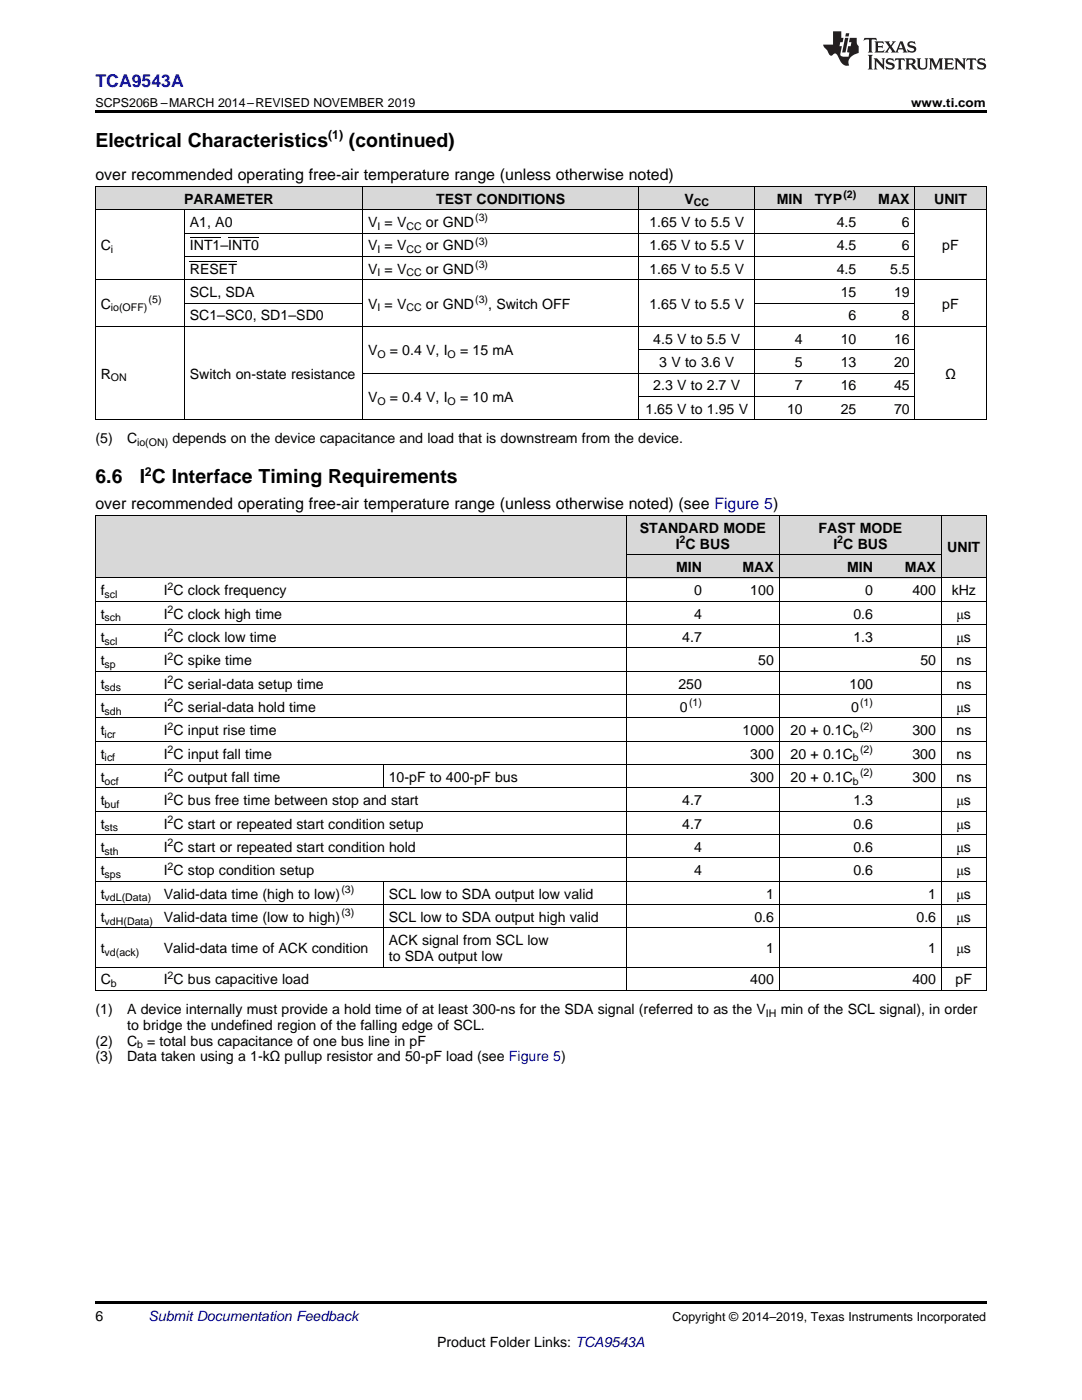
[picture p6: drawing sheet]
<svg xmlns="http://www.w3.org/2000/svg" width="216mm" height="279mm" viewBox="0 0 216 279" stroke-linecap="round" stroke-linejoin="round" font-family="sans-serif">
<defs><g id="words">
<g font-size="3.9">
<text x="19" y="29.3">Electrical Characteristics</text>
<text x="69.6" y="29.3">(continued)</text>
<text x="19" y="96.5">6.6</text>
<text x="27.9" y="96.5">I C Interface Timing Requirements</text>
</g>
<text font-size="3.5" fill="#00f" x="19" y="17.3">TCA9543A</text>
<g font-size="3.2">
<text x="19" y="36">over recommended operating free-air temperature range (unless otherwise noted)</text>
<text x="19" y="101.6">over recommended operating free-air temperature range (unless otherwise noted) (see Figure 5)</text>
</g>
<g font-size="2.8">
<text x="36.8" y="40.6">PARAMETER</text>
<text x="87" y="40.6">TEST CONDITIONS</text>
<text x="136.6" y="40.6">V</text>
<text x="155" y="40.6">MIN</text>
<text x="162.6" y="40.6">TYP</text>
<text x="175.3" y="40.6">MAX</text>
<text x="186.4" y="40.6">UNIT</text>
<text x="37.9" y="45.3">A1, A0</text>
<text x="73.4" y="45.3">V = V</text>
<text x="85" y="45.3">or GND</text>
<text x="129.6" y="45.3">1.65 V to 5.5 V</text>
<text x="167" y="45.3">4.5</text>
<text x="180" y="45.3">6</text>
<text x="20.1" y="50">C</text>
<text x="37.9" y="50">INT1–INT0</text>
<text x="73.4" y="50">V = V</text>
<text x="85" y="50">or GND</text>
<text x="129.6" y="50">1.65 V to 5.5 V</text>
<text x="167" y="50">4.5</text>
<text x="180" y="50">6</text>
<text x="188" y="50">pF</text>
<text x="37.9" y="54.6">RESET</text>
<text x="37.9" y="59.3">SCL, SDA</text>
<text x="73.4" y="54.6">V = V</text>
<text x="85" y="54.6">or GND</text>
<text x="129.6" y="54.6">1.65 V to 5.5 V</text>
<text x="167" y="54.6">4.5</text>
<text x="167.7" y="59.3">15</text>
<text x="177.6" y="54.6">5.5</text>
<text x="178.4" y="59.3">19</text>
<text x="20.1" y="61.6">C</text>
<text x="37.9" y="63.9">SC1–SC0, SD1–SD0</text>
<text x="73.4" y="61.6">V = V</text>
<text x="85" y="61.6">or GND</text>
<text x="97.4" y="61.6">, Switch OFF</text>
<text x="129.6" y="61.6">1.65 V to 5.5 V</text>
<text x="169.3" y="63.9">6</text>
<text x="180" y="63.9">8</text>
<text x="188" y="61.6">pF</text>
<text x="73.4" y="70.9">V</text>
<text x="77.8" y="70.9">= 0.4 V, I</text>
<text x="91.8" y="70.9">= 15 mA</text>
<text x="130.4" y="68.6">4.5 V to 5.5 V</text>
<text x="158.6" y="68.6">4</text>
<text x="167.7" y="68.6">10</text>
<text x="178.4" y="68.6">16</text>
<text x="20.1" y="75.6">R</text>
<text x="37.9" y="75.6">Switch on-state resistance</text>
<text x="130.4" y="77.9">2.3 V to 2.7 V</text>
<text x="131.6" y="73.2">3 V to 3.6 V</text>
<text x="158.6" y="73.2">5</text>
<text x="158.6" y="77.9">7</text>
<text x="167.7" y="73.2">13</text>
<text x="167.7" y="77.9">16</text>
<text x="178.4" y="73.2">20</text>
<text x="178.4" y="77.9">45</text>
<text x="188.6" y="75.6">Ω</text>
<text x="73.4" y="80.2">V</text>
<text x="77.8" y="80.2">= 0.4 V, I</text>
<text x="91.8" y="80.2">= 10 mA</text>
<text x="128.8" y="82.5">1.65 V to 1.95 V</text>
<text x="157.1" y="82.5">10</text>
<text x="167.7" y="82.5">25</text>
<text x="178.4" y="82.5">70</text>
<text x="19" y="88.4">(5)</text>
<text x="25.4" y="88.4">C</text>
<text x="34.4" y="88.4">depends on the device capacitance and load that is downstream from the device.</text>
<text x="127.7" y="106.3">STANDARD MODE</text>
<text x="163.3" y="106.3">FAST MODE</text>
<text x="134.8" y="109.5">I C BUS</text>
<text x="166.3" y="109.5">I C BUS</text>
<text x="189" y="110.2">UNIT</text>
<text x="20.1" y="118.8">f</text>
<text x="32.7" y="118.8">I C clock frequency</text>
<text x="134.9" y="114.1">MIN</text>
<text x="138.5" y="118.8">0</text>
<text x="148.2" y="114.1">MAX</text>
<text x="149.7" y="118.8">100</text>
<text x="169.1" y="114.1">MIN</text>
<text x="172.6" y="118.8">0</text>
<text x="180.5" y="114.1">MAX</text>
<text x="182.1" y="118.8">400</text>
<text x="189.9" y="118.8">kHz</text>
<text x="20.1" y="123.4">t</text>
<text x="32.7" y="123.4">I C clock high time</text>
<text x="138.5" y="123.4">4</text>
<text x="170.3" y="123.4">0.6</text>
<text x="190.9" y="123.4">μs</text>
<text x="20.1" y="128.1">t</text>
<text x="32.7" y="128.1">I C clock low time</text>
<text x="136.1" y="128.1">4.7</text>
<text x="170.3" y="128.1">1.3</text>
<text x="190.9" y="128.1">μs</text>
<text x="20.1" y="132.8">t</text>
<text x="20.1" y="137.4">t</text>
<text x="32.7" y="132.8">I C spike time</text>
<text x="32.7" y="137.4">I C serial-data setup time</text>
<text x="135.4" y="137.4">250</text>
<text x="151.3" y="132.8">50</text>
<text x="169.5" y="137.4">100</text>
<text x="183.7" y="132.8">50</text>
<text x="190.9" y="132.8">ns</text>
<text x="190.9" y="137.4">ns</text>
<text x="20.1" y="142.1">t</text>
<text x="32.7" y="142.1">I C serial-data hold time</text>
<text x="135.7" y="142.1">0</text>
<text x="169.8" y="142.1">0</text>
<text x="190.9" y="142.1">μs</text>
<text x="20.1" y="146.7">t</text>
<text x="32.7" y="146.7">I C input rise time</text>
<text x="148.2" y="146.7">1000</text>
<text x="157.8" y="146.7">20 + 0.1C</text>
<text x="182.1" y="146.7">300</text>
<text x="190.9" y="146.7">ns</text>
<text x="20.1" y="151.4">t</text>
<text x="32.7" y="151.4">I C input fall time</text>
<text x="149.7" y="151.4">300</text>
<text x="157.8" y="151.4">20 + 0.1C</text>
<text x="182.1" y="151.4">300</text>
<text x="190.9" y="151.4">ns</text>
<text x="20.1" y="156">t</text>
<text x="20.1" y="160.7">t</text>
<text x="32.7" y="156">I C output fall time</text>
<text x="32.7" y="160.7">I C bus free time between stop and start</text>
<text x="77.6" y="156">10-pF to 400-pF bus</text>
<text x="136.1" y="160.7">4.7</text>
<text x="149.7" y="156">300</text>
<text x="157.8" y="156">20 + 0.1C</text>
<text x="170.3" y="160.7">1.3</text>
<text x="182.1" y="156">300</text>
<text x="190.9" y="156">ns</text>
<text x="190.9" y="160.7">μs</text>
<text x="20.1" y="165.3">t</text>
<text x="32.7" y="165.3">I C start or repeated start condition setup</text>
<text x="136.1" y="165.3">4.7</text>
<text x="170.3" y="165.3">0.6</text>
<text x="190.9" y="165.3">μs</text>
<text x="20.1" y="170">t</text>
<text x="32.7" y="170">I C start or repeated start condition hold</text>
<text x="138.5" y="170">4</text>
<text x="170.3" y="170">0.6</text>
<text x="190.9" y="170">μs</text>
<text x="20.1" y="174.7">t</text>
<text x="20.1" y="179.3">t</text>
<text x="32.7" y="174.7">I C stop condition setup</text>
<text x="32.7" y="179.3">Valid-data time (high to low)</text>
<text x="77.6" y="179.3">SCL low to SDA output low valid</text>
<text x="138.5" y="174.7">4</text>
<text x="152.9" y="179.3">1</text>
<text x="170.3" y="174.7">0.6</text>
<text x="185.2" y="179.3">1</text>
<text x="190.9" y="174.7">μs</text>
<text x="190.9" y="179.3">μs</text>
<text x="20.1" y="184">t</text>
<text x="32.7" y="184">Valid-data time (low to high)</text>
<text x="77.6" y="184">SCL low to SDA output high valid</text>
<text x="150.5" y="184">0.6</text>
<text x="182.9" y="184">0.6</text>
<text x="190.9" y="184">μs</text>
<text x="20.1" y="190.2">t</text>
<text x="32.7" y="190.2">Valid-data time of ACK condition</text>
<text x="77.6" y="188.6">ACK signal from SCL low</text>
<text x="77.6" y="191.8">to SDA output low</text>
<text x="152.9" y="190.2">1</text>
<text x="185.2" y="190.2">1</text>
<text x="190.9" y="190.2">μs</text>
<text x="20.1" y="196.5">C</text>
<text x="32.7" y="196.5">I C bus capacitive load</text>
<text x="149.7" y="196.5">400</text>
<text x="182.1" y="196.5">400</text>
<text x="190.7" y="196.5">pF</text>
<text x="19" y="202.3">(1)</text>
<text x="25.4" y="202.3">A device internally must provide a hold time of at least 300-ns for the SDA signal (referred to as the V</text>
<text x="155.8" y="202.3">min of the SCL signal), in order</text>
<text x="19" y="208.7">(2)</text>
<text x="25.4" y="208.7">C = total bus capacitance of one bus line in pF</text>
<text x="25.4" y="205.5">to bridge the undefined region of the falling edge of SCL.</text>
<text x="19" y="211.8">(3)</text>
<text x="25.4" y="211.8">Data taken using a 1-kΩ pullup resistor and 50-pF load (see Figure 5)</text>
<text x="19" y="263.6">6</text>
<text x="87.2" y="268.9">Product Folder Links: TCA9543A</text>
</g>
<text font-size="2.8" fill="#0000c8" x="29.6" y="263.6">Submit Documentation Feedback</text>
<g font-size="2.5">
<text x="19" y="21.4">SCPS206B –MARCH 2014–REVISED NOVEMBER 2019</text>
<text x="181.8" y="21.4">www.ti.com</text>
<text x="65.5" y="27.7">(1)</text>
<text x="28.9" y="94.9">2</text>
<text x="134.2" y="263.6">Copyright © 2014–2019, Texas Instruments Incorporated</text>
</g>
<g font-size="2.1">
<text x="138.4" y="41.2">CC</text>
<text x="168.3" y="39.5">(2)</text>
<text x="75.3" y="45.9">I</text>
<text x="81.1" y="45.9">CC</text>
<text x="94.8" y="44.2">(3)</text>
<text x="22.1" y="50.5">i</text>
<text x="75.3" y="50.5">I</text>
<text x="81.1" y="50.5">CC</text>
<text x="94.8" y="48.8">(3)</text>
<text x="94.8" y="53.5">(3)</text>
<text x="75.3" y="55.2">I</text>
<text x="81.1" y="55.2">CC</text>
<text x="22.1" y="62.2">io(OFF)</text>
<text x="29.7" y="60.5">(5)</text>
<text x="75.3" y="62.2">I</text>
<text x="81.1" y="62.2">CC</text>
<text x="94.8" y="60.5">(3)</text>
<text x="75.3" y="71.5">O</text>
<text x="89.3" y="71.5">O</text>
<text x="22.1" y="76.1">ON</text>
<text x="75.3" y="80.8">O</text>
<text x="89.3" y="80.8">O</text>
<text x="27.3" y="89">io(ON)</text>
<text x="135.6" y="108.3">2</text>
<text x="167.1" y="108.3">2</text>
<text x="20.9" y="119.3">scl</text>
<text x="33.4" y="117.7">2</text>
<text x="20.9" y="124">sch</text>
<text x="33.4" y="122.3">2</text>
<text x="20.9" y="128.7">scl</text>
<text x="33.4" y="127">2</text>
<text x="33.4" y="131.6">2</text>
<text x="20.9" y="133.3">sp</text>
<text x="20.9" y="138">sds</text>
<text x="33.4" y="136.3">2</text>
<text x="20.9" y="142.6">sdh</text>
<text x="33.4" y="140.9">2</text>
<text x="137.5" y="140.9">(1)</text>
<text x="171.6" y="140.9">(1)</text>
<text x="20.9" y="147.3">icr</text>
<text x="33.4" y="145.6">2</text>
<text x="170.2" y="147.3">b</text>
<text x="171.6" y="145.6">(2)</text>
<text x="20.9" y="151.9">icf</text>
<text x="33.4" y="150.2">2</text>
<text x="33.4" y="154.9">2</text>
<text x="170.2" y="151.9">b</text>
<text x="171.6" y="150.2">(2)</text>
<text x="171.6" y="154.9">(2)</text>
<text x="20.9" y="156.6">ocf</text>
<text x="20.9" y="161.3">buf</text>
<text x="33.4" y="159.6">2</text>
<text x="170.2" y="156.6">b</text>
<text x="20.9" y="165.9">sts</text>
<text x="33.4" y="164.2">2</text>
<text x="20.9" y="170.6">sth</text>
<text x="33.4" y="168.9">2</text>
<text x="33.4" y="173.5">2</text>
<text x="20.9" y="175.2">sps</text>
<text x="20.9" y="179.9">vdL(Data)</text>
<text x="68.1" y="178.2">(3)</text>
<text x="20.9" y="184.5">vdH(Data)</text>
<text x="68.1" y="182.8">(3)</text>
<text x="20.9" y="190.8">vd(ack)</text>
<text x="22.1" y="197">b</text>
<text x="33.4" y="195.3">2</text>
<text x="152.8" y="202.9">IH</text>
<text x="27.3" y="209.2">b</text>
</g>
</g></defs>
<g fill="#d8d8d8">
<path d="M19 102.9h12.6v12.5h-12.6z"/>
<path d="M31.6 102.9h44.9v12.5h-44.9z"/>
<path d="M76.5 102.9h48.5v12.5h-48.5z"/>
<path d="M187.9 102.9h8.9v12.5h-8.9z"/>
<path d="M125 110.7h16.1v4.7h-16.1z"/>
<path d="M141.1 110.7h14.4v4.7h-14.4z"/>
<path d="M155.5 110.7h19.8v4.7h-19.8z"/>
<path d="M175.3 110.7h12.6v4.7h-12.6z"/>
<path d="M125 102.9h16.1v7.8h-16.1z"/>
<path d="M141.1 102.9h14.4v7.8h-14.4z"/>
<path d="M155.5 102.9h19.8v7.8h-19.8z"/>
<path d="M175.3 102.9h12.6v7.8h-12.6z"/>
<path d="M19 37.3h17.8v4.6h-17.8z"/>
<path d="M36.8 37.3h16v4.6h-16z"/>
<path d="M52.8 37.3h19.6v4.6h-19.6z"/>
<path d="M72.4 37.3h55.1v4.6h-55.1z"/>
<path d="M127.5 37.3h23.1v4.6h-23.1z"/>
<path d="M150.6 37.3h10.7v4.6h-10.7z"/>
<path d="M161.3 37.3h10.6v4.6h-10.6z"/>
<path d="M171.9 37.3h10.7v4.6h-10.7z"/>
<path d="M182.6 37.3h14.2v4.6h-14.2z"/>
</g>
<g fill="#000">
<path d="M19 22h177.8v.5h-177.8zM19 83.8h.2zM52.7 83.8h.1zM72.3 83.8h.1zM127.4 83.8h.1zM150.5 83.8h.1zM196.7 83.8h.1zM19 197.7h.2zM76.4 197.7h.1zM124.9 197.7h.1zM155.4 197.7h.1zM187.7 197.7h.2z"/>
<path d="M196.7 197.7h.1zM19 259.7h177.8v.5h-177.8z"/>
</g>
<g fill="none" stroke="#000" stroke-width=".2">
<path d="M19 37.2h177.8v46.6M19.1 37.2v46.6M72.3 37.2v46.6M127.4 37.2v46.6M150.5 37.2v46.6M182.5 37.2v46.6M19 55.8h177.8M19 41.9h177.8M36.8 41.9v41.9M36.8 51.2h145.8M36.8 46.5h145.8M19 65.1h177.8"/>
<path d="M36.8 60.5h35.6M72.4 74.5h110.2M127.5 79.1h55.1M127.5 69.8h55.1M150.6 60.5h32M19 83.8h177.8M19 120h177.8M19 115.3h177.8M19 102.9h177.8M19.1 102.9v94.8M124.9 102.9v94.8M125 110.7h62.9"/>
<path d="M155.5 102.9v94.8M187.8 102.9v94.8M196.8 102.9v94.8M19 138.6h177.8M19 134h177.8M19 129.3h177.8M19 124.7h177.8M19 157.3h177.8M19 152.6h177.8M19 147.9h177.8M19 143.3h177.8M76.5 152.6v4.7"/>
<path d="M19 175.9h177.8M19 171.2h177.8M19 166.6h177.8M19 161.9h177.8M76.5 175.9v17.2M19 197.7h177.8M19 193h177.8M19 185.2h177.8M19 180.5h177.8"/>
</g>
<g fill="#231f20">
<path d="M172.5 7.6l-.1 .5 .4-.2h.6v.1v2.1l-.2 .4h.9l-.2-.4v-2.1l.1-.1h.5l.5 .2-.2-.5zM174.5 8.3l.2 .3v1.5l-.2 .4h1.8l.2-.6a1.04 1.04 0 0 1-1.3 .2v-.7h.6l.3 .2v-.6l-.3 .2h-.6v-.6l.8-.1 .4 .3-.2-.5zM176.5 8.3l.9 1.1-.9 1.1h.8l-.2-.2 .4-.7 .5 .7-.2 .2h1.5l-.2-.2 .2-.4h.9l.1 .4-.2 .2h1l-.3-.3-.7-1.9h-.5l-.9 2-.8-1 .9-1h-.8l.1 .3-.4 .5-.3-.6 .1-.2zM179.7 8.6l.4 1h-.7zM181.3 8.4a.63 .63 0 0 0-.2 .7 .63 .63 0 0 0 .6 .4l.6 .2 .1 .2a.75 .75 0 0 1-.7 .4 .75 .75 0 0 1-.6-.5l.1 .7 .1-.1a1.11 1.11 0 0 0 1.5-.6 1.13 1.13 0 0 0-1.2-.8l-.1-.4a1.04 1.04 0 0 1 1.2 .2l-.2-.5-.2 .1-.4-.2zM173.2 10.9l.2 .4v2.2l-.2 .4h1l-.3-.4v-2.2l.3-.4zM174.3 11.6l.3 .4v1.5l-.3 .4h.8l-.2-.4v-1.3l1.5 1.7v-1.9l.2-.4h-.7l.2 .4v.9l-1.1-1.3zM177 11.8a.62 .62 0 0 0-.2 .7 .62 .62 0 0 0 .6 .4l.6 .1 .1 .3a.76 .76 0 0 1-.7 .3 .76 .76 0 0 1-.7-.4l.2 .7 .1-.1a1.11 1.11 0 0 0 1.5-.6 1.13 1.13 0 0 0-1.2-.8l-.1-.4a1.04 1.04 0 0 1 1.2 .2l-.2-.6-.2 .1-.5-.1zM178.7 11.6l-.2 .6a.61 .61 0 0 1 .8-.3v1.6l-.2 .4h.9l-.2-.4v-1.6a.63 .63 0 0 1 .7 .3l-.1-.6zM180.6 11.6l.3 .4v1.5l-.3 .4h1l-.2-.2-.1-.8 .6 .2a.76 .76 0 0 0 1.2 .7l-1-1a.58 .58 0 0 0 .6-.5 .58 .58 0 0 0-.5-.6zM181.4 11.9h.1a.45 .45 0 0 1 .5 .1 .45 .45 0 0 1 .1 .5l-.8 .2zM182.9 11.6l.2 .2a2.17 2.17 0 0 0 .3 1.9 .99 .99 0 0 0 1.6-.6v-1.1l.2-.4h-.7l.2 .2a1.92 1.92 0 0 1-.2 1.8 .6 .6 0 0 1-.9-.5v-1.1l.2-.4zM185.4 11.6l.2 .4v1.5l-.2 .4h.7l-.2-.4v-1.4l.8 1.8 .8-1.8v1.4l-.2 .4h.9l-.2-.4v-1.5l.2-.4h-.8l-.6 1.5-.6-1.5zM188.4 11.6l.2 .4v1.5l-.2 .4h1.8l.1-.6a1.04 1.04 0 0 1-1.2 .1v-.6h.5l.4 .2v-.6l-.4 .2h-.5v-.7h.8l.3 .3-.1-.6zM190.5 11.6l.2 .4v1.5l-.2 .4h.7l-.2-.4v-1.3l1.5 1.7v-1.9l.2-.4h-.7l.2 .4v.9l-1.1-1.3zM192.9 11.6l-.1 .6a.61 .61 0 0 1 .7-.3l.1 1.6-.3 .4h1l-.3-.4 .1-1.6a.63 .63 0 0 1 .7 .3l-.1-.6zM195.2 11.8a.62 .62 0 0 0-.2 .7 .62 .62 0 0 0 .6 .4l.6 .1 .1 .3a.76 .76 0 0 1-.7 .3 .76 .76 0 0 1-.6-.4l.1 .7 .1-.1a1.11 1.11 0 0 0 1.6-.6 1.13 1.13 0 0 0-1.3-.8l-.1-.4a1.04 1.04 0 0 1 1.2 .2l-.1-.6-.2 .1-.5-.1z"/>
<path d="M166.2 6.3v2.6h-1.9v.4l.8 .9a.91 .91 0 0 0 1 .8 .56 .56 0 0 1 .5-.3 .56 .56 0 0 1 .5 .3l.4 .8a1.53 1.53 0 0 0 1.9 1.2 1.54 1.54 0 0 1 1-2.1l.9-.3v-1.4a1.52 1.52 0 0 1-.4-1.6h-1.3l-.2 .8h.5l-.2 .8h-.5l-.1 1v.2l.4 .1-.2 .8a1.93 1.93 0 0 1-1.6-.3l.3-1.8h-.5l.2-.8h.4l.2-.8h-.4v-1.3zM168.6 7.6l-.6 2.9h.7l.6-2.9zM168.8 6.6l-.1 .7h.6l.2-.7z"/>
</g>
<path d="M37.9 52.1h9.4M37.9 47.5h6.1M45.5 47.5h6.1" fill="none" stroke="#000" stroke-width=".2"/>
<use href="#words"/>
</svg>
